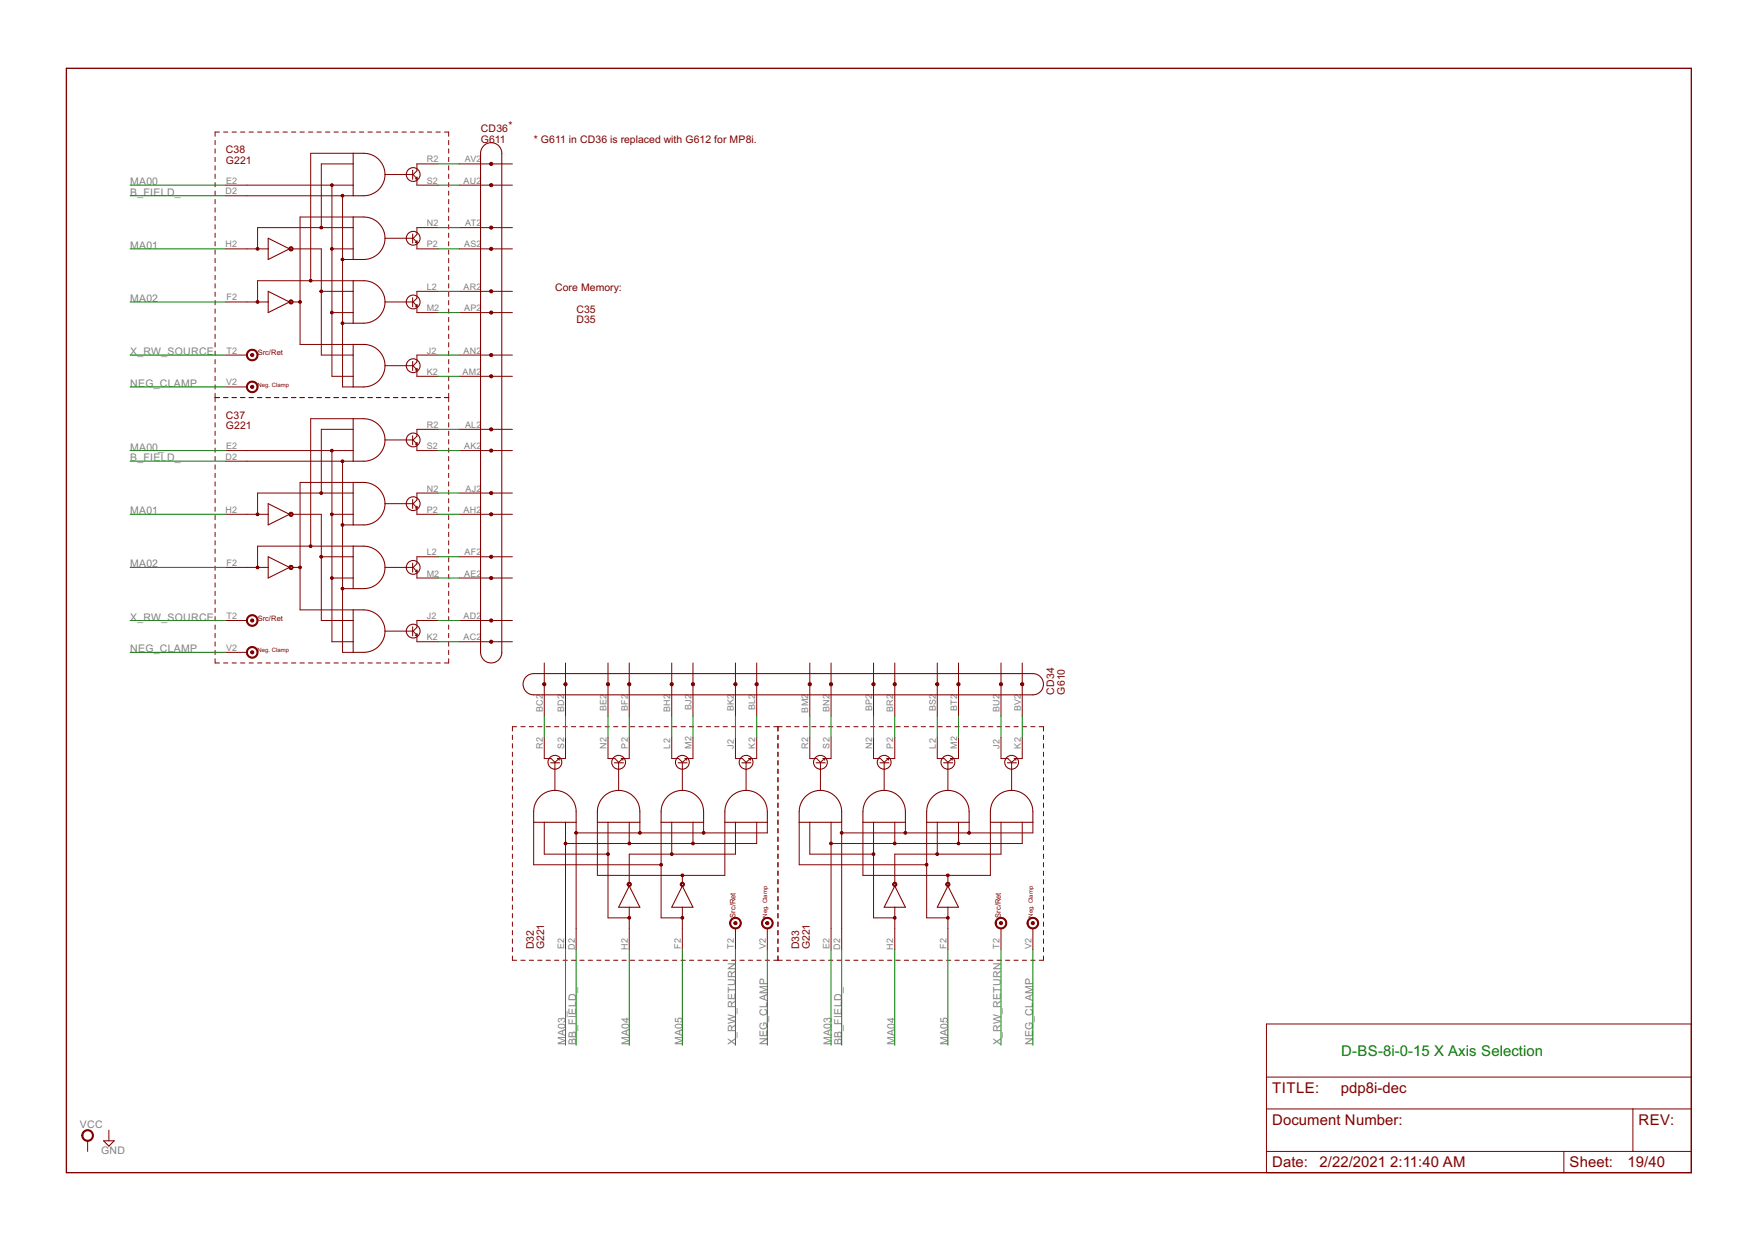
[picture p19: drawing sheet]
<svg xmlns="http://www.w3.org/2000/svg" width="420mm" height="297mm" viewBox="0 0 420 297" stroke-linecap="round" stroke-linejoin="round" font-family="sans-serif">
<defs><g id="words">
<text font-size="4" fill="#008000" x="320.7" y="252.5">D-BS-8i-0-15 X Axis Selection</text>
<g font-size="4" fill="#800000">
<text x="304.2" y="261.4">TITLE:</text>
<text x="320.6" y="261.4">pdp8i-dec</text>
<text x="304.2" y="269">Document Number:</text>
<text x="391.8" y="269">REV:</text>
<text x="304.2" y="279.2">Date: 2/22/2021</text>
<text x="332.5" y="279.2">2:11:40 AM</text>
<text x="375.3" y="279.2">Sheet:</text>
<text x="389.2" y="279.2">19/40</text>
</g>
<g font-size="2.8" fill="#800000">
<text x="115" y="31.6">CD36</text>
<text x="115" y="34.1">G611</text>
<text x="121.6" y="30.8">*</text>
<text x="127.6" y="34.1">* G611 in CD36 is replaced with G612 for MP8i.</text>
<text x="54" y="36.7">C38</text>
<text x="54" y="39.2">G221</text>
<text x="132.7" y="69.7">Core Memory:</text>
<text x="137.8" y="74.8">C35</text>
<text x="137.8" y="77.3">D35</text>
<text x="54" y="100.1">C37</text>
<text x="54" y="102.7">G221</text>
<text x="252.1" y="166.1" transform="rotate(-90 252.1 166.1)">CD34</text>
<text x="254.6" y="166.1" transform="rotate(-90 254.6 166.1)">G610</text>
<text x="127.6" y="227.1" transform="rotate(-90 127.6 227.1)">D32</text>
<text x="130.2" y="227.1" transform="rotate(-90 130.2 227.1)">G221</text>
<text x="191.1" y="227.1" transform="rotate(-90 191.1 227.1)">D33</text>
<text x="193.7" y="227.1" transform="rotate(-90 193.7 227.1)">G221</text>
</g>
<g font-size="2.8" fill="#808080">
<text x="31.2" y="44.3">MA00</text>
<text x="31.2" y="46.8">B_FIELD_</text>
<text x="31.2" y="59.5">MA01</text>
<text x="31.2" y="72.2">MA02</text>
<text x="31.2" y="84.9">X_RW_SOURCE</text>
<text x="31.2" y="92.5">NEG_CLAMP</text>
<text x="31.2" y="107.8">MA00_</text>
<text x="31.2" y="110.3">B_FIELD_</text>
<text x="31.2" y="123">MA01</text>
<text x="31.2" y="135.7">MA02</text>
<text x="31.2" y="148.4">X_RW_SOURCE</text>
<text x="31.2" y="156">NEG_CLAMP</text>
<text x="135.2" y="249.9" transform="rotate(-90 135.2 249.9)">MA03_</text>
<text x="137.8" y="249.9" transform="rotate(-90 137.8 249.9)">BB_FIELD_</text>
<text x="150.5" y="249.9" transform="rotate(-90 150.5 249.9)">MA04</text>
<text x="163.2" y="249.9" transform="rotate(-90 163.2 249.9)">MA05</text>
<text x="175.9" y="249.9" transform="rotate(-90 175.9 249.9)">X_RW_RETURN</text>
<text x="183.5" y="249.9" transform="rotate(-90 183.5 249.9)">NEG_CLAMP</text>
<text x="198.7" y="249.9" transform="rotate(-90 198.7 249.9)">MA03</text>
<text x="201.3" y="249.9" transform="rotate(-90 201.3 249.9)">BB_FIELD_</text>
<text x="214" y="249.9" transform="rotate(-90 214 249.9)">MA04</text>
<text x="226.7" y="249.9" transform="rotate(-90 226.7 249.9)">MA05</text>
<text x="239.4" y="249.9" transform="rotate(-90 239.4 249.9)">X_RW_RETURN</text>
<text x="247" y="249.9" transform="rotate(-90 247 249.9)">NEG_CLAMP</text>
<text x="19.1" y="269.7">VCC</text>
<text x="24.2" y="276">GND</text>
</g>
<g font-size="2.4" fill="#808080">
<text x="102.1" y="38.8">R2</text>
<text x="111.1" y="38.8">AV2</text>
<text x="53.9" y="46.5">D2</text>
<text x="54.1" y="43.9">E2</text>
<text x="102.1" y="43.9">S2</text>
<text x="110.8" y="43.9">AU2</text>
<text x="53.9" y="59.2">H2</text>
<text x="102.1" y="54.1">N2</text>
<text x="102.1" y="59.2">P2</text>
<text x="111" y="59.2">AS2</text>
<text x="111.2" y="54.1">AT2</text>
<text x="54.2" y="71.9">F2</text>
<text x="102.1" y="69.3">L2</text>
<text x="110.8" y="69.3">AR2</text>
<text x="102.1" y="74.4">M2</text>
<text x="111" y="74.4">AP2</text>
<text x="54.2" y="84.6">T2</text>
<text x="102.1" y="84.6">J2</text>
<text x="102.1" y="89.6">K2</text>
<text x="110.6" y="89.6">AM2</text>
<text x="110.8" y="84.6">AN2</text>
<text x="54.1" y="92.2">V2</text>
<text x="54.1" y="107.4">E2</text>
<text x="102.1" y="102.3">R2</text>
<text x="102.1" y="107.4">S2</text>
<text x="111" y="107.4">AK2</text>
<text x="111.2" y="102.3">AL2</text>
<text x="53.9" y="110">D2</text>
<text x="102.1" y="117.6">N2</text>
<text x="111.3" y="117.6">AJ2</text>
<text x="53.9" y="122.7">H2</text>
<text x="102.1" y="122.7">P2</text>
<text x="110.8" y="122.7">AH2</text>
<text x="54.2" y="135.3">F2</text>
<text x="102.1" y="132.8">L2</text>
<text x="102.1" y="137.9">M2</text>
<text x="111" y="137.9">AE2</text>
<text x="111.1" y="132.8">AF2</text>
<text x="54.2" y="148">T2</text>
<text x="102.1" y="148">J2</text>
<text x="110.8" y="148">AD2</text>
<text x="54.1" y="155.7">V2</text>
<text x="102.1" y="153.1">K2</text>
<text x="110.8" y="153.1">AC2</text>
<text x="129.8" y="170.3" transform="rotate(-90 129.8 170.3)">BC2</text>
<text x="134.9" y="170.3" transform="rotate(-90 134.9 170.3)">BD2</text>
<text x="145" y="170.1" transform="rotate(-90 145 170.1)">BE2</text>
<text x="150.1" y="170" transform="rotate(-90 150.1 170)">BF2</text>
<text x="160.3" y="170.3" transform="rotate(-90 160.3 170.3)">BH2</text>
<text x="165.4" y="169.8" transform="rotate(-90 165.4 169.8)">BJ2</text>
<text x="175.5" y="170.1" transform="rotate(-90 175.5 170.1)">BK2</text>
<text x="180.6" y="169.9" transform="rotate(-90 180.6 169.9)">BL2</text>
<text x="193.3" y="170.5" transform="rotate(-90 193.3 170.5)">BM2</text>
<text x="198.4" y="170.3" transform="rotate(-90 198.4 170.3)">BN2</text>
<text x="208.5" y="170.1" transform="rotate(-90 208.5 170.1)">BP2</text>
<text x="213.6" y="170.3" transform="rotate(-90 213.6 170.3)">BR2</text>
<text x="223.8" y="170.1" transform="rotate(-90 223.8 170.1)">BS2</text>
<text x="228.9" y="170" transform="rotate(-90 228.9 170)">BT2</text>
<text x="239" y="170.3" transform="rotate(-90 239 170.3)">BU2</text>
<text x="244.1" y="170.1" transform="rotate(-90 244.1 170.1)">BV2</text>
<text x="129.8" y="179" transform="rotate(-90 129.8 179)">R2</text>
<text x="134.9" y="179" transform="rotate(-90 134.9 179)">S2</text>
<text x="145" y="179" transform="rotate(-90 145 179)">N2</text>
<text x="150.1" y="179" transform="rotate(-90 150.1 179)">P2</text>
<text x="160.3" y="179" transform="rotate(-90 160.3 179)">L2</text>
<text x="165.4" y="179" transform="rotate(-90 165.4 179)">M2</text>
<text x="175.5" y="179" transform="rotate(-90 175.5 179)">J2</text>
<text x="180.6" y="179" transform="rotate(-90 180.6 179)">K2</text>
<text x="193.3" y="179" transform="rotate(-90 193.3 179)">R2</text>
<text x="198.4" y="179" transform="rotate(-90 198.4 179)">S2</text>
<text x="208.5" y="179" transform="rotate(-90 208.5 179)">N2</text>
<text x="213.6" y="179" transform="rotate(-90 213.6 179)">P2</text>
<text x="223.8" y="179" transform="rotate(-90 223.8 179)">L2</text>
<text x="228.9" y="179" transform="rotate(-90 228.9 179)">M2</text>
<text x="239" y="179" transform="rotate(-90 239 179)">J2</text>
<text x="244.1" y="179" transform="rotate(-90 244.1 179)">K2</text>
<text x="134.9" y="227" transform="rotate(-90 134.9 227)">E2</text>
<text x="137.4" y="227.2" transform="rotate(-90 137.4 227.2)">D2</text>
<text x="150.1" y="227.2" transform="rotate(-90 150.1 227.2)">H2</text>
<text x="162.8" y="226.9" transform="rotate(-90 162.8 226.9)">F2</text>
<text x="175.5" y="226.9" transform="rotate(-90 175.5 226.9)">T2</text>
<text x="183.1" y="227" transform="rotate(-90 183.1 227)">V2</text>
<text x="198.4" y="227" transform="rotate(-90 198.4 227)">E2</text>
<text x="200.9" y="227.2" transform="rotate(-90 200.9 227.2)">D2</text>
<text x="213.6" y="227.2" transform="rotate(-90 213.6 227.2)">H2</text>
<text x="226.3" y="226.9" transform="rotate(-90 226.3 226.9)">F2</text>
<text x="239" y="226.9" transform="rotate(-90 239 226.9)">T2</text>
<text x="246.6" y="227" transform="rotate(-90 246.6 227)">V2</text>
</g>
<g font-size="2" fill="#800000">
<text x="61.6" y="84.9">Src/Ret</text>
<text x="61.6" y="148.4">Src/Ret</text>
<text x="175.9" y="219.5" transform="rotate(-90 175.9 219.5)">Src/Ret</text>
<text x="239.4" y="219.5" transform="rotate(-90 239.4 219.5)">Src/Ret</text>
</g>
<g font-size="1.6" fill="#800000">
<text x="61.6" y="92.5">Neg. Clamp</text>
<text x="61.6" y="156">Neg. Clamp</text>
<text x="183.5" y="219.5" transform="rotate(-90 183.5 219.5)">Neg. Clamp</text>
<text x="247" y="219.5" transform="rotate(-90 247 219.5)">Neg. Clamp</text>
</g>
</g></defs>
<path d="M15.9 16.3h388.6v264.2h-388.6z" fill="none" stroke="#800000" stroke-width=".32"/>
<g fill="none" stroke="#800000" stroke-width=".24">
<path d="M51.4 33.6v1M51.4 35.6v1M51.4 37.6v1.1M51.4 39.6v1.1M52.5 31.6h-1.1v1M53.5 31.6h1M55.5 31.6h1M57.5 31.6h1M59.6 31.6h1M61.6 31.6h1M63.6 31.6h1M65.7 31.6h1"/>
<path d="M67.7 31.6h1M69.7 31.6h1M71.7 31.6h1.1M73.8 31.6h1M75.8 31.6h1M77.8 31.6h1.1M79.9 31.6h1M81.9 31.6h1M83.9 31.6h1.1M84.5 39.2h-7.7v15.2M84.5 36.7h-10.2v30.4M86 31.6h1"/>
<path d="M88 31.6h1M90 31.6h1.1M92.1 31.6h1M94.1 31.6h1M96.1 31.6h1.1M98.1 31.6h1.1M100.2 31.6h1M102.2 31.6h1.1M104.2 31.6h1.1M104.8 39.2h-5.1v1.7l-.9 .8 .9 1.1M106.3 31.6h1v1M107.3 33.6v1"/>
<path d="M107.3 35.6v1M107.3 37.6v1.1M107.3 39.6v1.1M109.8 39.2h12.7M51.4 41.7v1M51.4 43.7v1M51.4 45.7v1M51.4 47.7v1M51.4 49.7v1M51.4 51.7v1M51.4 53.7v1.1M51.4 55.8v1"/>
<path d="M51.4 57.8v1M51.4 59.8v1M54 46.8h30.5M54 44.3h30.5M54 59.5h10.1M70 59.5h6.8v25.4h7.7M79.4 44.3v45.7h5.1M79.4 59.5h5.1M81.9 46.8v45.7h2.6M84.5 54.4h-22.9v5.1M84.5 51.9h-12.7v30.5h12.7M92.1 41.7h6.6"/>
<path d="M92.1 57h6.6M99.7 42.9v1.4h5.1M99.7 58.1v1.4h5.1M104.8 54.4h-5.1v1.7l-.9 .9 .9 1M107.3 41.7v1M107.3 43.7v1M107.3 45.7v1M107.3 47.7v1M107.3 49.7v1M107.3 51.7v1M107.3 53.7v1.1M107.3 55.8v1"/>
<path d="M107.3 57.8v1M107.3 59.8v1M109.8 44.3h12.7M109.8 59.5h12.7M109.8 54.4h12.7M51.4 61.8v1M51.4 63.8v1M51.4 65.8v1.1M51.4 67.9v1M51.4 69.9v1M51.4 71.9v1M51.4 73.9v1"/>
<path d="M51.4 75.9v1M51.4 77.9v1.1M51.4 79.9v1.1M54 72.2h10.1M70 72.2h1.8M76.8 69.7h7.7M79.4 74.8h5.1M81.9 62.1h2.6M81.9 77.3h2.6M84.5 67.1h-22.9v5.1M92.1 72.2h6.6M99.7 73.4v1.4h5.1"/>
<path d="M104.8 69.7h-5.1v1.6l-.9 .9 .9 1M107.3 61.8v1M107.3 63.8v1M107.3 65.8v1.1M107.3 67.9v1M107.3 69.9v1M107.3 71.9v1M107.3 73.9v1M107.3 75.9v1M107.3 77.9v1.1M107.3 79.9v1.1M109.8 74.8h12.7"/>
<path d="M109.8 69.7h12.7M51.4 95.1h1.1M51.4 82v1M51.4 84v1M51.4 86v1M51.4 88v1M51.4 90v1M51.4 92v1M51.4 94.1v2M51.4 97.1v1M51.4 99.1v1M53.5 95.1h1"/>
<path d="M54 92.5h5.1M54 84.9h5.1M55.5 95.1h1M57.5 95.1h1M59.6 95.1h1M61.6 95.1h1M63.6 95.1h1M65.7 95.1h1M67.7 95.1h1M69.7 95.1h1M71.7 95.1h1.1M73.8 95.1h1"/>
<path d="M75.8 95.1h1M77.8 95.1h1.1M79.9 95.1h1M81.9 95.1h1M83.9 95.1h1.1M86 95.1h1M88 95.1h1M90 95.1h1.1M92.1 95.1h1M92.1 87.5h6.6M94.1 95.1h1M96.1 95.1h1.1"/>
<path d="M98.1 95.1h1.1M99.7 88.6v1.4h5.1M100.2 95.1h1M102.2 95.1h1.1M104.2 95.1h1.1M104.8 84.9h-5.1v1.7l-.9 .9 .9 1M106.3 95.1h1M107.3 82v1M107.3 84v1M107.3 86v1M107.3 88v1M107.3 90v1"/>
<path d="M107.3 92v1M107.3 94.1v2M107.3 97.1v1M107.3 99.1v1M109.8 90h12.7M109.8 84.9h12.7M51.4 101.1v1M51.4 103.1v1M51.4 105.2v1M51.4 107.2v1M51.4 109.2v1M51.4 111.2v1"/>
<path d="M51.4 113.2v1M51.4 115.2v1M51.4 117.2v1.1M51.4 119.3v1M54 110.3h30.5M54 107.8h30.5M79.4 107.8v45.7h5.1M81.9 110.3v45.7h2.6M84.5 102.7h-7.7v15.2M84.5 117.9h-22.9v5.1M84.5 100.1h-10.2v30.5M84.5 115.4h-12.7v30.5h12.7"/>
<path d="M92.1 105.2h6.6M99.7 106.4v1.4h5.1M104.8 102.7h-5.1v1.6l-.9 .9 .9 1M104.8 117.9h-5.1v1.7l-.9 .9 .9 1M107.3 101.1v1M107.3 103.1v1M107.3 105.2v1M107.3 107.2v1M107.3 109.2v1M107.3 111.2v1M107.3 113.2v1M107.3 115.2v1"/>
<path d="M107.3 117.2v1.1M107.3 119.3v1M109.8 107.8h12.7M109.8 117.9h12.7M109.8 102.7h12.7M51.4 121.3v1M51.4 123.3v1M51.4 125.3v1M51.4 127.3v1M51.4 129.3v1M51.4 131.3v1.1M51.4 133.4v1"/>
<path d="M51.4 135.4v1M51.4 137.4v1M51.4 139.4v1M54 135.7h10.1M54 123h10.1M70 123h6.8v25.4h7.7M70 135.7h1.8M76.8 133.2h7.7M79.4 138.2h5.1M79.4 123h5.1M81.9 125.5h2.6M84.5 130.6h-22.9v5.1"/>
<path d="M92.1 120.5h6.6M92.1 135.7h6.6M99.7 121.6v1.4h5.1M99.7 136.8v1.4h5.1M104.8 133.2h-5.1v1.6l-.9 .9 .9 1M107.3 121.3v1M107.3 123.3v1M107.3 125.3v1M107.3 127.3v1M107.3 129.3v1M107.3 131.3v1.1M107.3 133.4v1"/>
<path d="M107.3 135.4v1M107.3 137.4v1M107.3 139.4v1M109.8 138.2h12.7M109.8 123h12.7M109.8 133.2h12.7M51.4 141.4v1M51.4 143.4v1.1M51.4 145.5v1M51.4 147.5v1M51.4 149.5v1M51.4 151.5v1"/>
<path d="M51.4 153.5v1M51.4 155.5v1M51.4 157.5v1.1h1.1M53.5 158.6h1M54 156h5.1M54 148.4h5.1M55.5 158.6h1M57.5 158.6h1M59.6 158.6h1M61.6 158.6h1M63.6 158.6h1M65.7 158.6h1"/>
<path d="M67.7 158.6h1M69.7 158.6h1M71.7 158.6h1.1M73.8 158.6h1M75.8 158.6h1M77.8 158.6h1.1M79.9 158.6h1M81.9 158.6h1M81.9 140.8h2.6M83.9 158.6h1.1M86 158.6h1M88 158.6h1"/>
<path d="M90 158.6h1.1M92.1 158.6h1M92.1 150.9h6.6M94.1 158.6h1M96.1 158.6h1.1M98.1 158.6h1.1M99.7 152.1v1.4h5.1M100.2 158.6h1M102.2 158.6h1.1M104.2 158.6h1.1M104.8 148.4h-5.1v1.7l-.9 .8 .9 1.1M107.3 141.4v1"/>
<path d="M107.3 143.4v1.1M107.3 145.5v1M107.3 147.5v1M107.3 149.5v1M107.3 151.5v1M107.3 153.5v1M107.3 155.5v1M107.3 157.5v1.1h-1M109.8 153.5h12.7M109.8 148.4h12.7M130.2 158.6v12.7M135.2 158.6v12.7"/>
<path d="M145.4 158.6v12.7M150.5 158.6v12.7M160.6 158.6v12.7M165.7 158.6v12.7M175.9 158.6v12.7M181 158.6v12.7M193.7 158.6v12.7M198.7 158.6v12.7M208.9 158.6v12.7M214 158.6v12.7M224.1 158.6v12.7M229.2 158.6v12.7"/>
<path d="M239.4 158.6v12.7M244.5 158.6v12.7M122.5 175.8v1.1M122.5 177.9v1M122.5 179.9v1M123.5 173.8h-1v1M124.6 173.8h1M126.6 173.8h1M128.6 173.8h1M130.2 176.3v5.1h1.6l.9 .9 1-.9M130.6 173.8h1M132.6 173.8h1"/>
<path d="M134.6 173.8h1.1M135.2 176.3v5.1h-1.4M136.7 173.8h1M138.7 173.8h1M140.7 173.8h1M142.7 173.8h1M144.7 173.8h1M145.4 176.3v5.1h1.6l.9 .9 1-.9M146.7 173.8h1M148.7 173.8h1.1M150.5 176.3v5.1h-1.4M150.7 173.8h1.1"/>
<path d="M152.8 173.8h1M154.8 173.8h1M156.8 173.8h1M158.8 173.8h1M160.6 176.3v5.1h1.7l.9 .9 1-.9M160.8 173.8h1M162.9 173.8h1M164.9 173.8h1M165.7 176.3v5.1h-1.4M166.9 173.8h1M168.9 173.8h1M170.9 173.8h1"/>
<path d="M172.9 173.8h1M174.9 173.8h1.1M175.9 176.3v5.1h1.6l.9 .9 1-.9M177 173.8h1M179 173.8h1M181 176.3v5.1h-1.4M181 173.8h1M183 173.8h1M185 173.8h2M186 173.8v1M186 175.8v1.1M186 177.9v1"/>
<path d="M186 179.9v1M188 173.8h1.1M190.1 173.8h1M192.1 173.8h1M193.7 176.3v5.1h1.6l.9 .9 1-.9M194.1 173.8h1M196.1 173.8h1M198.1 173.8h1M198.7 176.3v5.1h-1.4M200.2 173.8h1M202.2 173.8h1M204.2 173.8h1"/>
<path d="M206.2 173.8h1M208.2 173.8h1M208.9 176.3v5.1h1.6l.9 .9 1-.9M210.2 173.8h1M212.2 173.8h1.1M214 176.3v5.1h-1.4M214.2 173.8h1.1M216.3 173.8h1M218.3 173.8h1M220.3 173.8h1M222.3 173.8h1M224.1 176.3v5.1h1.7l.9 .9 1-.9"/>
<path d="M224.3 173.8h1M226.3 173.8h1.1M228.4 173.8h1M229.2 176.3v5.1h-1.4M230.4 173.8h1M232.4 173.8h1M234.4 173.8h1M236.4 173.8h1M238.4 173.8h1.1M239.4 176.3v5.1h1.6l.9 .9 1-.9M240.5 173.8h1M242.5 173.8h1"/>
<path d="M244.5 176.3v5.1h-1.4M244.5 173.8h1M246.5 173.8h1M248.5 173.8h1v1M249.5 175.8v1.1M249.5 177.9v1M249.5 179.9v1M122.5 181.9v1M122.5 184v1M122.5 186v1M122.5 188v1M122.5 190.1v1"/>
<path d="M122.5 192.1v1M122.5 194.1v1M122.5 196.1v1.1M122.5 198.2v1M127.6 196.7v10.1h30.5M130.2 196.7v7.6h15.2M132.7 182.4v6.6M135.2 196.7v30.4M137.8 196.7v30.4M142.9 196.7v12.7h30.4v-12.7M145.4 196.7v22.8h5.1M147.9 182.4v6.6"/>
<path d="M150.5 196.7v5M153 196.7v2.5M158.1 196.7v22.8h5.1M160.6 196.7v7.6M163.2 182.4v6.6M165.7 196.7v5M168.3 196.7v2.5M175.9 196.7v7.6h-25.4v6.8M178.4 182.4v6.6M181 196.7v5h-45.8M183.5 196.7v2.5h-45.7M186 181.9v1"/>
<path d="M186 184v1M186 186v1M186 188v1M186 190.1v1M186 192.1v1M186 194.1v1M186 196.1v1.1M186 198.2v1M191.1 196.7v10.1h30.5M193.7 196.7v7.6h15.2M196.2 182.4v6.6M198.7 196.7v30.4"/>
<path d="M201.3 196.7v30.4M206.4 196.7v12.7h30.4v-12.7M208.9 196.7v22.8h5.1M211.4 182.4v6.6M214 196.7v5M216.5 196.7v2.5M221.6 196.7v22.8h5.1M224.1 196.7v7.6M226.7 182.4v6.6M229.2 196.7v5M231.8 196.7v2.5M239.4 196.7v7.6h-25.4v6.8"/>
<path d="M241.9 182.4v6.6M244.5 196.7v5h-45.8M247 196.7v2.5h-45.7M249.5 181.9v1M249.5 184v1M249.5 186v1M249.5 188v1M249.5 190.1v1M249.5 192.1v1M249.5 194.1v1M249.5 196.1v1.1M249.5 198.2v1"/>
<path d="M122.5 200.2v1M122.5 202.2v1.1M122.5 204.3v1M122.5 206.3v1M122.5 208.3v1.1M122.5 210.4v1M122.5 212.4v1M122.5 214.4v1.1M122.5 216.5v1M122.5 218.5v1M150.5 217v10.1M163.2 209.4v1.7"/>
<path d="M163.2 217v10.1M186 200.2v1M186 202.2v1.1M186 204.3v1M186 206.3v1M186 208.3v1.1M186 210.4v1M186 212.4v1M186 214.4v1.1M186 216.5v1M186 218.5v1M214 217v10.1"/>
<path d="M226.7 209.4v1.7M226.7 217v10.1M249.5 200.2v1M249.5 202.2v1.1M249.5 204.3v1M249.5 206.3v1M249.5 208.3v1.1M249.5 210.4v1M249.5 212.4v1M249.5 214.4v1.1M249.5 216.5v1M249.5 218.5v1"/>
<path d="M122.5 220.5v1.1M122.5 222.5v1.1M122.5 224.6v1M122.5 226.6v1M122.5 228.6v1.1h1M124.6 229.7h1M126.6 229.7h1M128.6 229.7h1M130.6 229.7h1M132.6 229.7h1M134.6 229.7h1.1M136.7 229.7h1"/>
<path d="M138.7 229.7h1M140.7 229.7h1M142.7 229.7h1M144.7 229.7h1M146.7 229.7h1M148.7 229.7h1.1M150.7 229.7h1.1M152.8 229.7h1M154.8 229.7h1M156.8 229.7h1M158.8 229.7h1M160.8 229.7h1"/>
<path d="M162.9 229.7h1M164.9 229.7h1M166.9 229.7h1M168.9 229.7h1M170.9 229.7h1M172.9 229.7h1M174.9 229.7h1.1M175.9 222v5.1M177 229.7h1M179 229.7h1M181 229.7h1M183 229.7h1"/>
<path d="M183.5 222v5.1M185 229.7h2M186 220.5v1.1M186 222.5v1.1M186 224.6v1M186 226.6v1M186 228.6v1.1M188 229.7h1.1M190.1 229.7h1M192.1 229.7h1M194.1 229.7h1M196.1 229.7h1"/>
<path d="M198.1 229.7h1M200.2 229.7h1M202.2 229.7h1M204.2 229.7h1M206.2 229.7h1M208.2 229.7h1M210.2 229.7h1M212.2 229.7h1.1M214.2 229.7h1.1M216.3 229.7h1M218.3 229.7h1M220.3 229.7h1"/>
<path d="M222.3 229.7h1M224.3 229.7h1M226.3 229.7h1.1M228.4 229.7h1M230.4 229.7h1M232.4 229.7h1M234.4 229.7h1M236.4 229.7h1M238.4 229.7h1.1M239.4 222v5.1M240.5 229.7h1M242.5 229.7h1"/>
<path d="M244.5 229.7h1M246.5 229.7h1M247 222v5.1M249.5 228.6v1.1h-1M249.5 220.5v1.1M249.5 222.5v1.1M249.5 224.6v1M249.5 226.6v1M302.9 244.9h101.6v35.6h-101.6zM302.9 257.6h101.6M21 272.8v2.6M26 270.3v2.5"/>
<path d="M302.9 265.2h101.6M302.9 275.4h101.6M374 275.4v5.1M390.5 265.2v10.2"/>
</g>
<g fill="none" stroke="#800000" stroke-width=".25">
<path d="M84.5 36.7a9.5 9.5 0 0 1 4.3 .3 5.1 5.1 0 0 1 3.2 5.7 5.1 5.1 0 0 1-5 4.1h-2.5zM115.8 34.7a2.54 2.54 0 0 1 2.7-.3 2.54 2.54 0 0 1 1.5 2.3v119.3a2.54 2.54 0 0 1-2.5 2.6 2.54 2.54 0 0 1-2.6-2.6v-119.3l.2-.9zM64.1 57l5.1 2.5-5.1 2.6zM84.5 51.9a10.2 10.2 0 0 1 4.3 .3 5.1 5.1 0 0 1 3.2 5.7 5.1 5.1 0 0 1-5 4.2h-2.5zM98.7 40.7v2.2M98.7 56v2.1M99.7 42.4v.4h-.4M99.7 57.6v.4h-.4M64.1 69.7l5.1 2.5-5.1 2.6zM84.5 67.1a9.2 9.2 0 0 1 4.3 .4 5.1 5.1 0 0 1 3.2 5.6 5.1 5.1 0 0 1-5 4.2h-2.5zM98.7 71.2v2.2M99.7 72.9v.3h-.4"/>
<path d="M84.5 82.4a9.2 9.2 0 0 1 4.3 .3 5.1 5.1 0 0 1 3.2 5.7 5.1 5.1 0 0 1-5 4.1h-2.5zM98.7 86.4v2.2M99.7 88.1v.4h-.4M84.5 115.4a9.5 9.5 0 0 1 4.3 .3 5.1 5.1 0 0 1 3.2 5.7 5.1 5.1 0 0 1-5 4.1h-2.5zM84.5 100.1a9.5 9.5 0 0 1 4.3 .4 5.1 5.1 0 0 1 3.2 5.6 5.1 5.1 0 0 1-5 4.2h-2.5zM98.7 104.2v2.2M98.7 119.4v2.2M99.7 105.9v.3h-.4M64.1 120.5l5.1 2.5-5.1 2.5zM64.1 133.2l5.1 2.5-5.1 2.5zM84.5 130.6a9.5 9.5 0 0 1 4.3 .4 5.1 5.1 0 0 1 3.2 5.6 5.1 5.1 0 0 1-5 4.2h-2.5zM98.7 134.7v2.1"/>
<path d="M99.7 121.1v.4h-.4M99.7 136.3v.4h-.4M84.5 145.9a9.5 9.5 0 0 1 4.3 .3 5.1 5.1 0 0 1 3.2 5.7 5.1 5.1 0 0 1-5 4.1h-2.5zM98.7 149.9v2.2M99.7 151.6v.4h-.4M125.7 162l1-.8 .9-.1h119.4a2.54 2.54 0 0 1 2.5 2.5 2.54 2.54 0 0 1-2.5 2.6h-119.4a2.54 2.54 0 0 1-2.3-1.5 2.54 2.54 0 0 1 .4-2.7zM129.3 190.3a5.1 5.1 0 0 1 5.5-.8 5.1 5.1 0 0 1 3 4.6v2.6h-10.2a9.5 9.5 0 0 1 .4-4.4l.5-1.1zM131.7 182.4h2.1M133.3 181.4h.4v.4M144.6 190.3a5.1 5.1 0 0 1 5.4-.8 5.1 5.1 0 0 1 3 4.6v2.6h-10.1a9.5 9.5 0 0 1 .3-4.4l.6-1.1zM146.9 182.4h2.2M148.6 181.4h.3v.4"/>
<path d="M159.8 190.3a5.1 5.1 0 0 1 5.5-.8 5.1 5.1 0 0 1 3 4.6v2.6h-10.2a9.5 9.5 0 0 1 .3-4.4l.6-1.1zM162.2 182.4h2.1M163.8 181.4h.4v.4M174.6 190.8a5.1 5.1 0 0 1 5.6-1.4 5.1 5.1 0 0 1 3.3 4.7v2.6h-10.2a9.5 9.5 0 0 1 .4-4.4zM177.4 182.4h2.2M179 181.4h.4v.4M192.4 190.8a5.1 5.1 0 0 1 5.6-1.4 5.1 5.1 0 0 1 3.3 4.7v2.6h-10.2a9.5 9.5 0 0 1 .4-4.4zM195.2 182.4h2.1M196.8 181.4h.4v.4M207.6 190.8a5.1 5.1 0 0 1 5.6-1.4 5.1 5.1 0 0 1 3.3 4.7v2.6h-10.1a9.5 9.5 0 0 1 .3-4.4zM210.4 182.4h2.2M212.1 181.4h.3v.4"/>
<path d="M222.9 190.8a5.1 5.1 0 0 1 5.6-1.4 5.1 5.1 0 0 1 3.3 4.7v2.6h-10.2a10.2 10.2 0 0 1 .3-4.4zM225.7 182.4h2.1M227.3 181.4h.4v.4M238.1 190.8a5.1 5.1 0 0 1 5.6-1.4 5.1 5.1 0 0 1 3.3 4.7v2.6h-10.2a10.2 10.2 0 0 1 .4-4.4zM240.9 182.4h2.2M242.5 181.4h.4v.4M150.5 211.9l2.5 5.1h-5.1zM163.2 211.9l2.5 5.1h-5.1zM214 211.9l2.5 5.1h-5.1zM226.7 211.9l2.5 5.1h-5.1zM24.8 272.8h2.5l-1.3 1.3z"/>
<circle cx="98.8" cy="41.7" r="1.65"/>
<circle cx="98.8" cy="57" r="1.65"/>
<circle cx="98.8" cy="72.2" r="1.65"/>
<circle cx="98.8" cy="87.5" r="1.65"/>
<circle cx="98.8" cy="105.2" r="1.65"/>
<circle cx="98.8" cy="120.5" r="1.65"/>
<circle cx="98.8" cy="135.7" r="1.65"/>
<circle cx="98.8" cy="150.9" r="1.65"/>
<circle cx="132.7" cy="182.3" r="1.65"/>
<circle cx="147.9" cy="182.3" r="1.65"/>
<circle cx="163.2" cy="182.3" r="1.65"/>
<circle cx="178.4" cy="182.3" r="1.65"/>
<circle cx="196.2" cy="182.3" r="1.65"/>
<circle cx="211.4" cy="182.3" r="1.65"/>
<circle cx="226.7" cy="182.3" r="1.65"/>
<circle cx="241.9" cy="182.3" r="1.65"/>
</g>
<g fill="#800000" stroke="#800000" stroke-width=".24">
<path d="M59.3 91.6a1.4 1.4 0 0 1 2.2 .2 1.4 1.4 0 0 1-.8 2.1 1.4 1.4 0 0 1-1.8-1.4h.3a1.14 1.14 0 0 1 1.7-.9 1.14 1.14 0 0 1 .1 1.9 1.14 1.14 0 0 1-1.8-.7v-.3h-.3z" fill-rule="evenodd"/>
<path d="M60 92.4a.38 .38 0 0 1 .6-.1 .38 .38 0 0 1-.1 .6 .38 .38 0 0 1-.6-.4l.4-.1 .2 .1-.2 .2-.4-.2z" fill-rule="evenodd"/>
<path d="M79.2 44.1h.3v.3h-.3v-.1h.2h-.2z" fill-rule="evenodd"/>
<path d="M79.1 44.1a.33 .33 0 0 1 .5 0 .33 .33 0 0 1-.1 .5 .33 .33 0 0 1-.5-.3l.4-.2 .1 .3h-.2l-.3-.1z" fill-rule="evenodd"/>
<path d="M81.6 46.7a.33 .33 0 0 1 .6-.1 .33 .33 0 0 1-.2 .5 .33 .33 0 0 1-.4-.3l.3-.1 .2 .2-.3 .1-.2-.2z" fill-rule="evenodd"/>
<path d="M81.8 46.7h.2v.3h-.2l-.1-.2h.3h-.3z" fill-rule="evenodd"/>
<path d="M81.8 61.9h.2v.3h-.2l-.1-.1h.3h-.3z" fill-rule="evenodd"/>
<path d="M81.6 61.9a.33 .33 0 0 1 .6-.1 .33 .33 0 0 1-.2 .6 .33 .33 0 0 1-.4-.3l.3-.2 .2 .2-.3 .1-.2-.1z" fill-rule="evenodd"/>
<path d="M79.2 59.4h.3v.3h-.3v-.2h.2h-.2z" fill-rule="evenodd"/>
<path d="M79.1 59.4a.33 .33 0 0 1 .5-.1 .33 .33 0 0 1-.1 .5 .33 .33 0 0 1-.5-.3l.4-.2 .1 .3-.2 .1-.3-.2z" fill-rule="evenodd"/>
<path d="M79.2 74.6h.3v.3h-.3v-.1h.2h-.2z" fill-rule="evenodd"/>
<path d="M79.1 74.6a.33 .33 0 0 1 .5-.1 .33 .33 0 0 1-.1 .6 .33 .33 0 0 1-.5-.3l.4-.2 .1 .2-.2 .1-.3-.1z" fill-rule="evenodd"/>
<path d="M81.8 77.2h.2v.2h-.2l-.1-.1h.3h-.3z" fill-rule="evenodd"/>
<path d="M81.6 77.1a.33 .33 0 0 1 .6 0 .33 .33 0 0 1-.2 .5 .33 .33 0 0 1-.4-.3l.3-.2 .2 .3h-.3l-.2-.1z" fill-rule="evenodd"/>
<path d="M61.4 59.4h.3v.3h-.3v-.2h.2h-.2z" fill-rule="evenodd"/>
<path d="M61.3 59.4a.33 .33 0 0 1 .5-.1 .33 .33 0 0 1-.1 .5 .33 .33 0 0 1-.4-.3l.3-.2 .2 .2-.3 .2-.2-.2z" fill-rule="evenodd"/>
<path d="M76.7 54.3h.3v.3h-.3l-.1-.2h.3h-.3z" fill-rule="evenodd"/>
<path d="M76.5 54.3a.33 .33 0 0 1 .6-.1 .33 .33 0 0 1-.2 .5 .33 .33 0 0 1-.4-.3l.3-.1 .2 .2-.3 .1-.2-.2z" fill-rule="evenodd"/>
<path d="M76.7 69.5h.3v.3h-.3l-.1-.1h.3h-.3z" fill-rule="evenodd"/>
<path d="M76.5 69.5a.33 .33 0 0 1 .6 0 .33 .33 0 0 1-.2 .5 .33 .33 0 0 1-.4-.3l.3-.2 .2 .3h-.3l-.2-.1z" fill-rule="evenodd"/>
<path d="M69.3 59.1a.5 .5 0 0 1 .7 .2 .5 .5 0 0 1-.3 .7 .5 .5 0 0 1-.6-.5h.2a.26 .26 0 0 1 .4-.2 .26 .26 0 0 1 .1 .4 .26 .26 0 0 1-.4-.1l-.3-.1z" fill-rule="evenodd"/>
<path d="M69.3 71.8a.5 .5 0 0 1 .7 .2 .5 .5 0 0 1-.3 .7 .5 .5 0 0 1-.6-.5h.2a.26 .26 0 0 1 .4-.2 .26 .26 0 0 1 .1 .4 .26 .26 0 0 1-.4-.1l-.3-.1z" fill-rule="evenodd"/>
<path d="M61.4 72.1h.3v.2h-.3v-.1h.2h-.2z" fill-rule="evenodd"/>
<path d="M61.3 72.1a.33 .33 0 0 1 .5-.1 .33 .33 0 0 1-.1 .5 .33 .33 0 0 1-.4-.3l.3-.2 .2 .2-.3 .2-.2-.2z" fill-rule="evenodd"/>
<path d="M71.6 72.1h.3v.2h-.3l-.1-.1h.3h-.3z" fill-rule="evenodd"/>
<path d="M71.5 72.1a.33 .33 0 0 1 .5-.1 .33 .33 0 0 1-.1 .5 .33 .33 0 0 1-.5-.3l.4-.2 .1 .2-.3 .2-.2-.2z" fill-rule="evenodd"/>
<path d="M74.1 67h.3v.3h-.3v-.2h.2h-.2z" fill-rule="evenodd"/>
<path d="M74 67a.33 .33 0 0 1 .5-.1 .33 .33 0 0 1-.1 .5 .33 .33 0 0 1-.4-.3l.3-.1 .2 .1-.3 .2-.2-.2z" fill-rule="evenodd"/>
<path d="M59.3 83.9a1.4 1.4 0 0 1 2.2 .3 1.4 1.4 0 0 1-.8 2 1.4 1.4 0 0 1-1.8-1.3h.3a1.14 1.14 0 0 1 1.7-.9 1.14 1.14 0 0 1 .1 1.9 1.14 1.14 0 0 1-1.8-.7v-.3h-.3z" fill-rule="evenodd"/>
<path d="M60 84.7a.38 .38 0 0 1 .6-.1 .38 .38 0 0 1-.1 .7 .38 .38 0 0 1-.6-.4l.4-.1 .2 .1-.2 .1-.4-.1z" fill-rule="evenodd"/>
<path d="M59.3 155.1a1.39 1.39 0 0 1 2.2 .2 1.39 1.39 0 0 1-.8 2.1 1.39 1.39 0 0 1-1.8-1.4h.3a1.14 1.14 0 0 1 1.7-.9 1.14 1.14 0 0 1 .1 1.9 1.14 1.14 0 0 1-1.8-.7v-.3h-.3z" fill-rule="evenodd"/>
<path d="M60 155.8a.38 .38 0 0 1 .6-.1 .38 .38 0 0 1-.1 .7 .38 .38 0 0 1-.6-.4l.4-.1 .2 .1-.2 .1-.4-.1z" fill-rule="evenodd"/>
<path d="M79.2 107.6h.3v.3h-.3v-.1h.2h-.2z" fill-rule="evenodd"/>
<path d="M79.1 107.6a.33 .33 0 0 1 .5 0 .33 .33 0 0 1-.1 .5 .33 .33 0 0 1-.5-.3l.4-.2 .1 .2a.24 .24 0 0 1-.3 .1 .24 .24 0 0 1-.1-.3z" fill-rule="evenodd"/>
<path d="M81.6 110.2a.33 .33 0 0 1 .6-.1 .33 .33 0 0 1-.2 .5 .33 .33 0 0 1-.4-.3l.3-.2 .2 .2a.24 .24 0 0 1-.3 .2 .24 .24 0 0 1-.2-.3z" fill-rule="evenodd"/>
<path d="M81.8 110.2h.2v.2h-.2l-.1-.1h.3h-.3z" fill-rule="evenodd"/>
<path d="M81.8 125.4h.2v.3h-.2l-.1-.2h.3h-.3z" fill-rule="evenodd"/>
<path d="M81.6 125.4a.33 .33 0 0 1 .6-.1 .33 .33 0 0 1-.2 .5 .33 .33 0 0 1-.4-.3l.3-.1 .2 .2-.3 .1-.2-.2z" fill-rule="evenodd"/>
<path d="M79.2 122.9h.3v.2h-.3v-.1h.2h-.2z" fill-rule="evenodd"/>
<path d="M79.1 122.8a.33 .33 0 0 1 .5 0 .33 .33 0 0 1-.1 .5 .33 .33 0 0 1-.5-.3l.4-.2 .1 .3-.2 .1-.3-.2z" fill-rule="evenodd"/>
<path d="M79.2 138.1h.3v.3h-.3v-.2h.2h-.2z" fill-rule="evenodd"/>
<path d="M79.1 138.1a.33 .33 0 0 1 .5-.1 .33 .33 0 0 1-.1 .5 .33 .33 0 0 1-.5-.3l.4-.1 .1 .2-.2 .1-.3-.2z" fill-rule="evenodd"/>
<path d="M81.8 140.6h.2v.3h-.2l-.1-.1h.3h-.3z" fill-rule="evenodd"/>
<path d="M81.6 140.6a.33 .33 0 0 1 .6 0 .33 .33 0 0 1-.2 .5 .33 .33 0 0 1-.4-.3l.3-.2 .2 .3h-.3l-.2-.1z" fill-rule="evenodd"/>
<path d="M61.4 122.9h.3v.2h-.3v-.1h.2h-.2z" fill-rule="evenodd"/>
<path d="M61.3 122.8a.33 .33 0 0 1 .5 0 .33 .33 0 0 1-.1 .5 .33 .33 0 0 1-.4-.3l.3-.2 .2 .2-.3 .2-.2-.2z" fill-rule="evenodd"/>
<path d="M76.7 117.8h.3v.3h-.3l-.1-.2h.3h-.3z" fill-rule="evenodd"/>
<path d="M76.5 117.8a.33 .33 0 0 1 .6-.1 .33 .33 0 0 1-.2 .5 .33 .33 0 0 1-.4-.3l.3-.1 .2 .1a.24 .24 0 0 1-.3 .2 .24 .24 0 0 1-.2-.3z" fill-rule="evenodd"/>
<path d="M76.7 133h.3v.3h-.3l-.1-.1h.3h-.3z" fill-rule="evenodd"/>
<path d="M76.5 133a.33 .33 0 0 1 .6-.1 .33 .33 0 0 1-.2 .6 .33 .33 0 0 1-.4-.3l.3-.2 .2 .2-.3 .1-.2-.1z" fill-rule="evenodd"/>
<path d="M69.3 122.6a.5 .5 0 0 1 .7 .2 .5 .5 0 0 1-.3 .7 .5 .5 0 0 1-.6-.5h.2a.26 .26 0 0 1 .4-.2 .26 .26 0 0 1 .1 .4 .26 .26 0 0 1-.4-.1l-.3-.1z" fill-rule="evenodd"/>
<path d="M69.3 135.3a.51 .51 0 0 1 .7 .2 .51 .51 0 0 1-.3 .7 .51 .51 0 0 1-.6-.5h.2a.26 .26 0 0 1 .4-.2 .26 .26 0 0 1 .1 .4 .26 .26 0 0 1-.4-.1l-.3-.1z" fill-rule="evenodd"/>
<path d="M61.4 135.6h.3v.2h-.3v-.1h.2h-.2z" fill-rule="evenodd"/>
<path d="M61.3 135.5a.33 .33 0 0 1 .5 0 .33 .33 0 0 1-.1 .5 .33 .33 0 0 1-.4-.3l.3-.2 .2 .2-.2 .2-.3-.2z" fill-rule="evenodd"/>
<path d="M71.6 135.6h.3v.2h-.3l-.1-.1h.3h-.3z" fill-rule="evenodd"/>
<path d="M71.5 135.5a.33 .33 0 0 1 .5 0 .33 .33 0 0 1-.1 .5 .33 .33 0 0 1-.5-.3l.4-.2 .1 .2-.1 .2-.4-.2z" fill-rule="evenodd"/>
<path d="M74.1 130.5h.3v.3h-.3v-.2h.2h-.2z" fill-rule="evenodd"/>
<path d="M74 130.5a.33 .33 0 0 1 .5-.1 .33 .33 0 0 1-.1 .5 .33 .33 0 0 1-.4-.3l.3-.1 .2 .1-.3 .2-.2-.2z" fill-rule="evenodd"/>
<path d="M59.3 147.4a1.39 1.39 0 0 1 2.2 .3 1.39 1.39 0 0 1-.8 2 1.39 1.39 0 0 1-1.8-1.3h.3a1.14 1.14 0 0 1 1.7-.9 1.14 1.14 0 0 1 .1 1.9 1.14 1.14 0 0 1-1.8-.7v-.3h-.3z" fill-rule="evenodd"/>
<path d="M60 148.2a.38 .38 0 0 1 .6-.1 .38 .38 0 0 1-.1 .6 .38 .38 0 0 1-.6-.3l.4-.1 .2 .1-.2 .1-.4-.1z" fill-rule="evenodd"/>
<path d="M182.5 219.8a1.4 1.4 0 0 1 2.2 .3 1.4 1.4 0 0 1-.8 2 1.4 1.4 0 0 1-1.8-1.3h.3a1.15 1.15 0 0 1 1.6-1.1 1.15 1.15 0 0 1 .2 1.9 1.15 1.15 0 0 1-1.8-.5v-.3h-.3z" fill-rule="evenodd"/>
<path d="M183.2 220.6a.38 .38 0 0 1 .6-.1 .38 .38 0 0 1-.2 .6 .38 .38 0 0 1-.5-.3l.4-.2 .1 .2v.1l-.5-.1z" fill-rule="evenodd"/>
<path d="M135.1 201.6h.3v.3h-.3l-.1-.2h.3h-.3z" fill-rule="evenodd"/>
<path d="M135 201.6a.33 .33 0 0 1 .5-.1 .33 .33 0 0 1-.1 .5 .33 .33 0 0 1-.5-.3l.2-.1a.18 .18 0 0 1 .3 0 .18 .18 0 0 1-.1 .3 .18 .18 0 0 1-.2-.1z" fill-rule="evenodd"/>
<path d="M137.5 199a.33 .33 0 0 1 .5 0 .33 .33 0 0 1-.1 .5 .33 .33 0 0 1-.4-.3l.2-.2a.18 .18 0 0 1 .2 .1 .18 .18 0 0 1 0 .2 .18 .18 0 0 1-.3 0z" fill-rule="evenodd"/>
<path d="M137.6 199.1h.3v.2h-.3v-.1h.2h-.2z" fill-rule="evenodd"/>
<path d="M152.9 199.1h.3v.2h-.3l-.1-.1h.3h-.3z" fill-rule="evenodd"/>
<path d="M152.8 198.9a.33 .33 0 0 1 .5 .1 .33 .33 0 0 1-.2 .5 .33 .33 0 0 1-.4-.3l.2-.2a.18 .18 0 0 1 .3 .1 .18 .18 0 0 1-.1 .2 .18 .18 0 0 1-.2 0l-.2-.1z" fill-rule="evenodd"/>
<path d="M150.3 201.6h.3v.3h-.3v-.2h.2h-.2z" fill-rule="evenodd"/>
<path d="M150.3 201.4a.33 .33 0 0 1 .5 .2 .33 .33 0 0 1-.2 .4 .33 .33 0 0 1-.4-.3l.2-.1a.18 .18 0 0 1 .2 0 .18 .18 0 0 1 0 .3 .18 .18 0 0 1-.3-.1l-.1-.1z" fill-rule="evenodd"/>
<path d="M165.6 201.6h.3v.3h-.3l-.1-.2h.3h-.3z" fill-rule="evenodd"/>
<path d="M165.5 201.4a.33 .33 0 0 1 .5 .2 .33 .33 0 0 1-.2 .4 .33 .33 0 0 1-.4-.3l.3-.2 .2 .3-.5-.1z" fill-rule="evenodd"/>
<path d="M168.1 199.1h.3v.2h-.3v-.1h.2h-.2z" fill-rule="evenodd"/>
<path d="M168.1 198.9a.33 .33 0 0 1 .5 .1 .33 .33 0 0 1-.3 .5 .33 .33 0 0 1-.4-.3l.4-.2 .1 .3-.5-.1z" fill-rule="evenodd"/>
<path d="M150.3 219.4h.3v.2h-.3v-.1h.2h-.2z" fill-rule="evenodd"/>
<path d="M150.3 219.2a.33 .33 0 0 1 .5 .2 .33 .33 0 0 1-.2 .4 .33 .33 0 0 1-.4-.3l.2-.1a.18 .18 0 0 1 .2 0 .18 .18 0 0 1 0 .3 .18 .18 0 0 1-.3-.1l-.1-.1z" fill-rule="evenodd"/>
<path d="M145.2 204.1h.3v.3h-.3v-.1h.3h-.3z" fill-rule="evenodd"/>
<path d="M145.2 204a.33 .33 0 0 1 .5 .1 .33 .33 0 0 1-.2 .5 .33 .33 0 0 1-.4-.3l.2-.2a.18 .18 0 0 1 .3 .1 .18 .18 0 0 1-.1 .2 .18 .18 0 0 1-.3 0l-.1-.1z" fill-rule="evenodd"/>
<path d="M160.5 204.1h.3v.3h-.3l-.1-.1h.3h-.3z" fill-rule="evenodd"/>
<path d="M160.5 204a.33 .33 0 0 1 .4 .1 .33 .33 0 0 1-.2 .5 .33 .33 0 0 1-.4-.3l.3-.2 .2 .3-.5-.1z" fill-rule="evenodd"/>
<path d="M150.2 211.1a.51 .51 0 0 1 .7 .2 .51 .51 0 0 1-.3 .7 .51 .51 0 0 1-.6-.5h.2a.26 .26 0 0 1 .4-.2 .26 .26 0 0 1 .1 .4 .26 .26 0 0 1-.5-.1l-.2-.1z" fill-rule="evenodd"/>
<path d="M162.9 211.1a.51 .51 0 0 1 .7 .2 .51 .51 0 0 1-.3 .7 .51 .51 0 0 1-.6-.5h.2a.26 .26 0 0 1 .4-.2 .26 .26 0 0 1 .1 .4 .26 .26 0 0 1-.5-.1l-.2-.1z" fill-rule="evenodd"/>
<path d="M163 219.4h.3v.2h-.3v-.1h.2h-.2z" fill-rule="evenodd"/>
<path d="M163 219.2a.33 .33 0 0 1 .5 .2 .33 .33 0 0 1-.2 .4 .33 .33 0 0 1-.4-.3l.3-.2 .1 .3-.4-.1z" fill-rule="evenodd"/>
<path d="M163 209.2h.3v.3h-.3v-.1h.2h-.2z" fill-rule="evenodd"/>
<path d="M163 209.1a.33 .33 0 0 1 .5 .1 .33 .33 0 0 1-.2 .5 .33 .33 0 0 1-.4-.3l.3-.2 .1 .2h-.4z" fill-rule="evenodd"/>
<path d="M157.9 206.7h.3v.2h-.3v-.1h.3h-.3z" fill-rule="evenodd"/>
<path d="M157.9 206.5a.33 .33 0 0 1 .5 .2 .33 .33 0 0 1-.2 .4 .33 .33 0 0 1-.4-.3l.3-.2 .1 .3-.4-.1z" fill-rule="evenodd"/>
<path d="M174.9 219.8a1.4 1.4 0 0 1 2.2 .3 1.4 1.4 0 0 1-.9 2 1.4 1.4 0 0 1-1.7-1.3h.2a1.15 1.15 0 0 1 1.6-1.1 1.15 1.15 0 0 1 .3 1.9 1.15 1.15 0 0 1-1.8-.5l-.1-.3h-.2z" fill-rule="evenodd"/>
<path d="M175.6 220.6a.38 .38 0 0 1 .6 0 .38 .38 0 0 1-.2 .6 .38 .38 0 0 1-.5-.4l.4-.2 .1 .2h-.5z" fill-rule="evenodd"/>
<path d="M246 219.8a1.4 1.4 0 0 1 2.2 .3 1.4 1.4 0 0 1-.8 2 1.4 1.4 0 0 1-1.8-1.3h.3a1.14 1.14 0 0 1 1.6-1 1.14 1.14 0 0 1 .2 2 1.14 1.14 0 0 1-1.8-.7v-.3h-.3z" fill-rule="evenodd"/>
<path d="M246.7 220.6a.38 .38 0 0 1 .6-.1 .38 .38 0 0 1-.2 .6 .38 .38 0 0 1-.5-.3l.4-.2 .1 .2v.1l-.5-.1z" fill-rule="evenodd"/>
<path d="M198.6 201.6h.3v.3h-.3l-.1-.2h.3h-.3z" fill-rule="evenodd"/>
<path d="M198.4 201.6a.34 .34 0 0 1 .6-.1 .34 .34 0 0 1-.1 .6 .34 .34 0 0 1-.5-.4l.3-.2 .2 .2-.3 .2-.2-.2z" fill-rule="evenodd"/>
<path d="M201 199a.34 .34 0 0 1 .5 0 .34 .34 0 0 1-.1 .5 .34 .34 0 0 1-.5-.3l.4-.2 .1 .2-.2 .1-.3-.1z" fill-rule="evenodd"/>
<path d="M201.1 199.1h.3v.2h-.3v-.1h.2h-.2z" fill-rule="evenodd"/>
<path d="M216.4 199.1h.3v.2h-.3l-.1-.1h.3h-.3z" fill-rule="evenodd"/>
<path d="M216.2 199a.33 .33 0 0 1 .6 0 .33 .33 0 0 1-.2 .5 .33 .33 0 0 1-.4-.3l.3-.2 .2 .2-.3 .1-.2-.1z" fill-rule="evenodd"/>
<path d="M213.8 201.6h.3v.3h-.3v-.2h.2h-.2z" fill-rule="evenodd"/>
<path d="M213.7 201.6a.33 .33 0 0 1 .5-.1 .33 .33 0 0 1-.1 .5 .33 .33 0 0 1-.5-.3l.4-.2 .1 .2-.2 .2-.3-.2z" fill-rule="evenodd"/>
<path d="M229.1 201.6h.3v.3h-.3l-.1-.2h.3h-.3z" fill-rule="evenodd"/>
<path d="M228.9 201.6a.33 .33 0 0 1 .6-.1 .33 .33 0 0 1-.2 .5 .33 .33 0 0 1-.4-.3l.3-.2 .2 .2-.3 .2-.2-.2z" fill-rule="evenodd"/>
<path d="M231.6 199.1h.3v.2h-.3l-.1-.1h.3h-.3z" fill-rule="evenodd"/>
<path d="M231.5 199a.33 .33 0 0 1 .5 0 .33 .33 0 0 1-.1 .5 .33 .33 0 0 1-.5-.3l.4-.2 .1 .2-.2 .1-.3-.1z" fill-rule="evenodd"/>
<path d="M213.8 219.4h.3v.2h-.3v-.1h.2h-.2z" fill-rule="evenodd"/>
<path d="M213.7 219.4a.33 .33 0 0 1 .5-.1 .33 .33 0 0 1-.1 .5 .33 .33 0 0 1-.5-.3l.4-.2 .1 .2-.2 .2-.3-.2z" fill-rule="evenodd"/>
<path d="M208.7 204.1h.3v.3h-.3v-.1l.2-.1-.2 .1z" fill-rule="evenodd"/>
<path d="M208.6 204.1a.34 .34 0 0 1 .5 0 .34 .34 0 0 1-.1 .5 .34 .34 0 0 1-.4-.3l.3-.2 .2 .2-.3 .1-.2-.1z" fill-rule="evenodd"/>
<path d="M224 204.1h.3v.3h-.3l-.1-.1 .3-.1-.3 .1z" fill-rule="evenodd"/>
<path d="M223.8 204.1a.33 .33 0 0 1 .6 0 .33 .33 0 0 1-.2 .5 .33 .33 0 0 1-.4-.3l.3-.2 .2 .2-.3 .1-.2-.1z" fill-rule="evenodd"/>
<path d="M213.7 211.1a.51 .51 0 0 1 .7 .2 .51 .51 0 0 1-.3 .7 .51 .51 0 0 1-.6-.5h.2a.26 .26 0 0 1 .4-.2 .26 .26 0 0 1 .1 .4 .26 .26 0 0 1-.5-.1l-.2-.1z" fill-rule="evenodd"/>
<path d="M226.4 211.1a.5 .5 0 0 1 .7 .2 .5 .5 0 0 1-.3 .7 .5 .5 0 0 1-.6-.5h.2a.26 .26 0 0 1 .4-.2 .26 .26 0 0 1 .1 .4 .26 .26 0 0 1-.5-.1l-.2-.1z" fill-rule="evenodd"/>
<path d="M226.5 219.4h.3v.2h-.3v-.1h.2h-.2z" fill-rule="evenodd"/>
<path d="M226.4 219.4a.33 .33 0 0 1 .5-.1 .33 .33 0 0 1-.1 .5 .33 .33 0 0 1-.5-.3l.4-.2 .1 .2-.2 .2-.3-.2z" fill-rule="evenodd"/>
<path d="M226.5 209.2h.3v.3h-.3v-.1l.2-.1-.2 .1z" fill-rule="evenodd"/>
<path d="M226.4 209.2a.33 .33 0 0 1 .5-.1 .33 .33 0 0 1-.1 .6 .33 .33 0 0 1-.5-.3l.4-.2 .1 .2-.2 .1-.3-.1z" fill-rule="evenodd"/>
<path d="M221.4 206.7h.3v.2h-.3v-.1h.2h-.2z" fill-rule="evenodd"/>
<path d="M221.3 206.7a.33 .33 0 0 1 .5-.1 .33 .33 0 0 1-.1 .5 .33 .33 0 0 1-.4-.3l.3-.2 .2 .2-.3 .2-.2-.2z" fill-rule="evenodd"/>
<path d="M238.4 219.8a1.4 1.4 0 0 1 2.2 .3 1.4 1.4 0 0 1-.9 2 1.4 1.4 0 0 1-1.7-1.3h.2a1.14 1.14 0 0 1 1.7-1 1.14 1.14 0 0 1 .2 2 1.14 1.14 0 0 1-1.8-.7l-.1-.3h-.2z" fill-rule="evenodd"/>
<path d="M239 220.6a.38 .38 0 0 1 .7-.1 .38 .38 0 0 1-.2 .6 .38 .38 0 0 1-.5-.3l.4-.2 .1 .2-.1 .1-.4-.1z" fill-rule="evenodd"/>
<path d="M19.9 270.6a1.39 1.39 0 0 1 2.2 .3 1.39 1.39 0 0 1-.8 2 1.39 1.39 0 0 1-1.7-1.3h.2a1.15 1.15 0 0 1 1.6-1.1 1.15 1.15 0 0 1 .3 1.9 1.15 1.15 0 0 1-1.8-.6l-.1-.2h-.2z" fill-rule="evenodd"/>
<path d="M117.3 38.9a.39 .39 0 0 1 .5 .2 .39 .39 0 0 1-.3 .5 .39 .39 0 0 1-.4-.4l.4-.1 .1 .2-.5-.1z" fill-rule="evenodd"/>
<path d="M117.3 43.9a.39 .39 0 0 1 .5 .2 .39 .39 0 0 1-.3 .6 .39 .39 0 0 1-.4-.4l.4-.1 .1 .1h-.5z" fill-rule="evenodd"/>
<path d="M117.3 54.1a.39 .39 0 0 1 .5 .2 .39 .39 0 0 1-.3 .5 .39 .39 0 0 1-.4-.4l.4-.1 .1 .2-.5-.1z" fill-rule="evenodd"/>
<path d="M117.3 59.2a.39 .39 0 0 1 .5 .2 .39 .39 0 0 1-.3 .5 .39 .39 0 0 1-.4-.4l.4-.1 .1 .2-.5-.1z" fill-rule="evenodd"/>
<path d="M117.3 69.3a.39 .39 0 0 1 .5 .2 .39 .39 0 0 1-.3 .6 .39 .39 0 0 1-.4-.4l.4-.1 .1 .1h-.5z" fill-rule="evenodd"/>
<path d="M117.3 74.4a.39 .39 0 0 1 .5 .2 .39 .39 0 0 1-.3 .5 .39 .39 0 0 1-.4-.3l.4-.2 .1 .2h-.5z" fill-rule="evenodd"/>
<path d="M117.3 84.6a.39 .39 0 0 1 .5 .2 .39 .39 0 0 1-.3 .5 .39 .39 0 0 1-.4-.4l.4-.1 .1 .2-.5-.1z" fill-rule="evenodd"/>
<path d="M117.3 89.7a.39 .39 0 0 1 .5 .2 .39 .39 0 0 1-.3 .5 .39 .39 0 0 1-.4-.4l.4-.1 .1 .2-.5-.1z" fill-rule="evenodd"/>
<path d="M117.1 102.5a.38 .38 0 0 1 .7 0 .38 .38 0 0 1-.2 .6 .38 .38 0 0 1-.5-.4l.4-.1 .1 .1h-.5z" fill-rule="evenodd"/>
<path d="M117.1 107.6a.38 .38 0 0 1 .7 0 .38 .38 0 0 1-.2 .5 .38 .38 0 0 1-.5-.3l.4-.2 .1 .2h-.5z" fill-rule="evenodd"/>
<path d="M117.1 117.7a.38 .38 0 0 1 .7 0 .38 .38 0 0 1-.2 .6 .38 .38 0 0 1-.5-.4l.4-.1 .1 .2-.5-.1z" fill-rule="evenodd"/>
<path d="M117.1 122.8a.38 .38 0 0 1 .7 0 .38 .38 0 0 1-.2 .6 .38 .38 0 0 1-.5-.4l.4-.1 .1 .2-.5-.1z" fill-rule="evenodd"/>
<path d="M117.1 133a.38 .38 0 0 1 .7 0 .38 .38 0 0 1-.2 .5 .38 .38 0 0 1-.5-.3l.4-.2 .1 .2h-.5z" fill-rule="evenodd"/>
<path d="M117.1 138a.38 .38 0 0 1 .7 0 .38 .38 0 0 1-.2 .6 .38 .38 0 0 1-.5-.4l.4-.1 .1 .2-.5-.1z" fill-rule="evenodd"/>
<path d="M117.3 148.1a.39 .39 0 0 1 .5 .2 .39 .39 0 0 1-.3 .5 .39 .39 0 0 1-.4-.4l.4-.1 .1 .2-.5-.1z" fill-rule="evenodd"/>
<path d="M117.3 153.1a.39 .39 0 0 1 .5 .2 .39 .39 0 0 1-.3 .6 .39 .39 0 0 1-.4-.4l.4-.1 .1 .1h-.5z" fill-rule="evenodd"/>
<path d="M244.1 163.4a.38 .38 0 0 1 .6 0 .38 .38 0 0 1-.1 .6 .38 .38 0 0 1-.5-.4l.4-.1 .1 .1-.1 .2-.4-.2z" fill-rule="evenodd"/>
<path d="M239 163.4a.38 .38 0 0 1 .7 0 .38 .38 0 0 1-.2 .6 .38 .38 0 0 1-.5-.4l.4-.1 .1 .1-.1 .2-.4-.2z" fill-rule="evenodd"/>
<path d="M228.9 163.4a.38 .38 0 0 1 .6 0 .38 .38 0 0 1-.1 .6 .38 .38 0 0 1-.6-.4l.4-.1 .1 .1-.1 .2-.4-.2z" fill-rule="evenodd"/>
<path d="M223.8 163.4a.38 .38 0 0 1 .6 0 .38 .38 0 0 1-.1 .6 .38 .38 0 0 1-.5-.4l.3-.1 .2 .1-.2 .2-.3-.2z" fill-rule="evenodd"/>
<path d="M213.6 163.4a.38 .38 0 0 1 .7 0 .38 .38 0 0 1-.2 .6 .38 .38 0 0 1-.5-.4l.4-.1 .1 .1-.1 .2-.4-.2z" fill-rule="evenodd"/>
<path d="M208.6 163.4a.38 .38 0 0 1 .6 0 .38 .38 0 0 1-.2 .6 .38 .38 0 0 1-.5-.4l.4-.1 .1 .1-.1 .2-.4-.2z" fill-rule="evenodd"/>
<path d="M198.4 163.4a.38 .38 0 0 1 .6 0 .38 .38 0 0 1-.1 .6 .38 .38 0 0 1-.5-.4l.3-.1 .2 .1-.2 .2-.3-.2z" fill-rule="evenodd"/>
<path d="M193.3 163.4a.38 .38 0 0 1 .6 0 .38 .38 0 0 1-.1 .6 .38 .38 0 0 1-.5-.4l.4-.1 .1 .1-.1 .2-.4-.2z" fill-rule="evenodd"/>
<path d="M180.6 163.4a.38 .38 0 0 1 .6 0 .38 .38 0 0 1-.1 .6 .38 .38 0 0 1-.5-.4l.4-.1 .1 .1-.1 .2-.4-.2z" fill-rule="evenodd"/>
<path d="M175.7 163.3a.39 .39 0 0 1 .5 .2 .39 .39 0 0 1-.2 .5 .39 .39 0 0 1-.5-.4l.4-.1 .1 .2-.5-.1z" fill-rule="evenodd"/>
<path d="M165.5 163.3a.39 .39 0 0 1 .6 .2 .39 .39 0 0 1-.3 .5 .39 .39 0 0 1-.5-.4l.4-.1 .1 .2-.5-.1z" fill-rule="evenodd"/>
<path d="M160.4 163.3a.39 .39 0 0 1 .6 .2 .39 .39 0 0 1-.3 .5 .39 .39 0 0 1-.4-.4l.3-.1 .1 .2-.4-.1z" fill-rule="evenodd"/>
<path d="M150.3 163.3a.39 .39 0 0 1 .5 .2 .39 .39 0 0 1-.2 .5 .39 .39 0 0 1-.5-.4l.4-.1 .1 .2-.5-.1z" fill-rule="evenodd"/>
<path d="M145.2 163.3a.39 .39 0 0 1 .6 .2 .39 .39 0 0 1-.3 .5 .39 .39 0 0 1-.5-.4l.4-.1 .1 .2-.5-.1z" fill-rule="evenodd"/>
<path d="M135 163.3a.39 .39 0 0 1 .6 .2 .39 .39 0 0 1-.3 .5 .39 .39 0 0 1-.4-.4l.3-.1 .2 .2-.5-.1z" fill-rule="evenodd"/>
<path d="M130 163.3a.39 .39 0 0 1 .5 .2 .39 .39 0 0 1-.3 .5 .39 .39 0 0 1-.4-.4l.4-.1 .1 .2-.5-.1z" fill-rule="evenodd"/>
</g>
<g fill="none" stroke="#008000" stroke-width=".24">
<path d="M104.8 39.2h5M31.1 44.3h22.9M31.1 59.5h22.9M31.1 46.8h22.9M104.8 44.3h5M104.8 54.4h5M104.8 59.5h5M31.1 72.2h22.9M104.8 74.8h5M104.8 69.7h5M31.1 84.9h22.9M31.1 92.5h22.9"/>
<path d="M104.8 90h5M104.8 84.9h5M31.1 107.8h22.9M31.1 110.3h22.9M104.8 117.9h5M104.8 107.8h5M104.8 102.7h5M31.1 123h22.9M31.1 135.7h22.9M104.8 138.2h5M104.8 133.2h5M104.8 123h5"/>
<path d="M31.1 148.4h22.9M31.1 156h22.9M104.8 153.5h5M104.8 148.4h5M130.2 171.3v5M135.2 171.3v5M145.4 171.3v5M150.5 171.3v5M160.6 171.3v5M165.7 171.3v5M175.9 171.3v5M181 171.3v5"/>
<path d="M193.7 171.3v5M198.7 171.3v5M208.9 171.3v5M214 171.3v5M224.1 171.3v5M229.2 171.3v5M239.4 171.3v5M244.5 171.3v5M135.2 227.1v22.9M137.8 227.1v22.9M150.5 227.1v22.9M163.2 227.1v22.9"/>
<path d="M175.9 227.1v22.9M183.5 227.1v22.9M198.7 227.1v22.9M201.3 227.1v22.9M214 227.1v22.9M226.7 227.1v22.9M239.4 227.1v22.9M247 227.1v22.9"/>
</g>
<use href="#words"/>
</svg>
